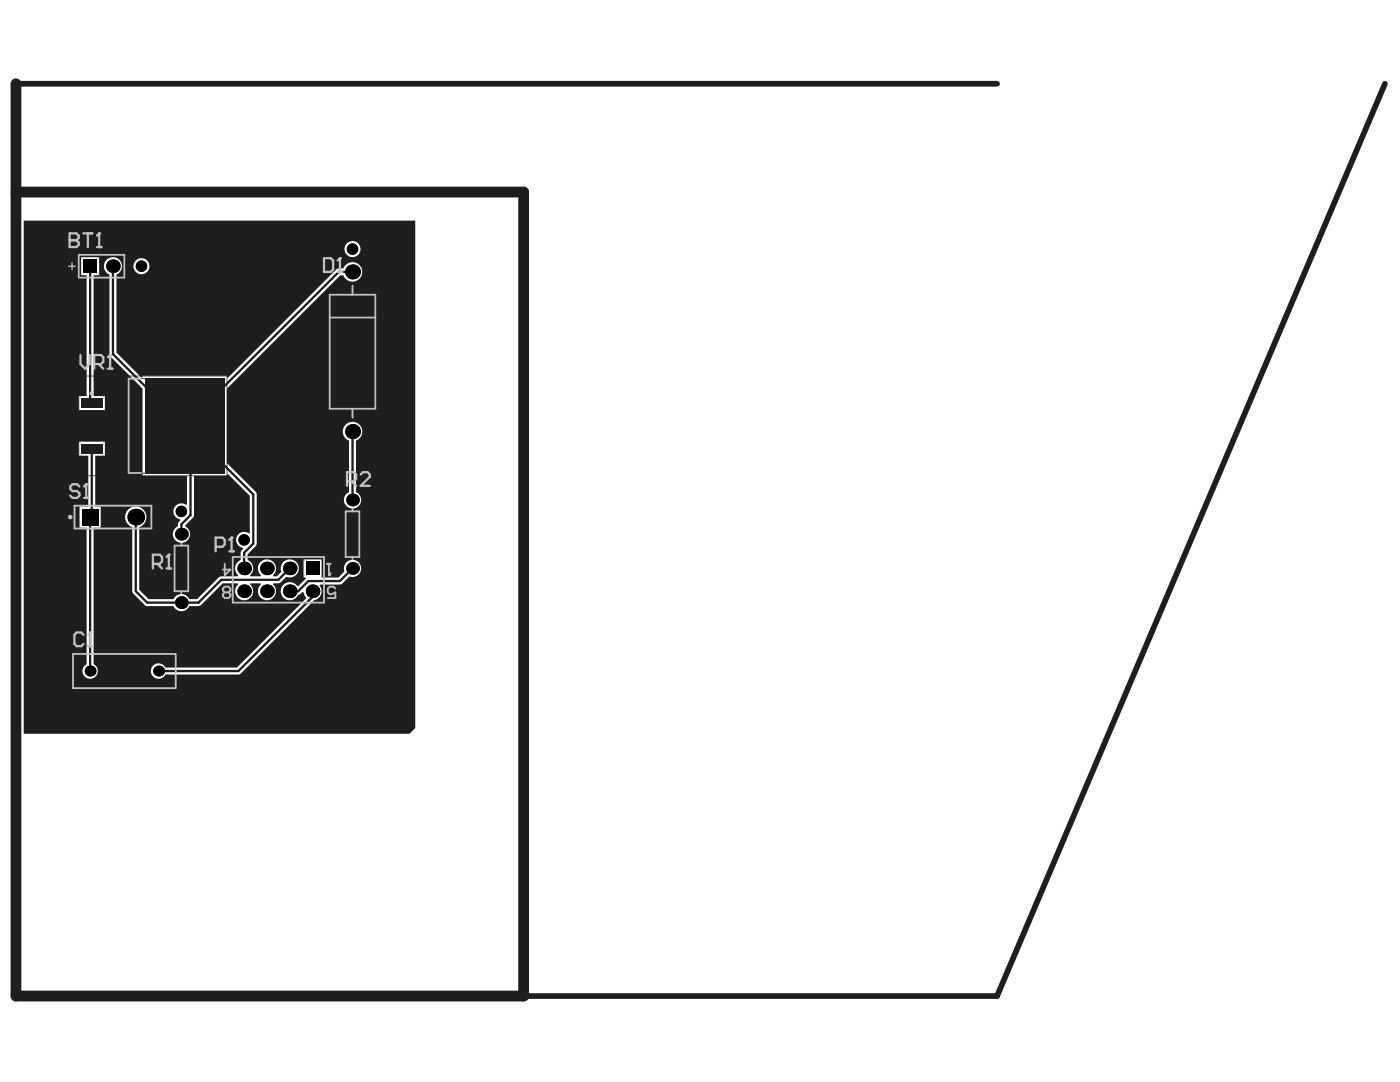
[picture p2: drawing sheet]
<svg xmlns="http://www.w3.org/2000/svg" width="279mm" height="216mm" viewBox="0 0 279 216" stroke-linecap="round" stroke-linejoin="round" font-family="sans-serif">
<path d="M15.7 75h29.6v19.9h-29.6zM25.7 75.5h16.1v18.9h-16.1zM29.6 85h1.8M30.5 84.1v1.8" fill="none" stroke="#5a5a5a" stroke-width=".2"/>
<g fill="#000">
<circle cx="22.5" cy="53.1" r="1.35"/>
<circle cx="28.2" cy="53.1" r="1.14"/>
<circle cx="70.4" cy="49.7" r="1.14"/>
<circle cx="70.4" cy="54.3" r="1.48"/>
<circle cx="70.4" cy="86.1" r="1.48"/>
<circle cx="70.4" cy="99.8" r="1.26"/>
<circle cx="27.1" cy="103.2" r="1.66"/>
<circle cx="36.2" cy="102" r="1.14"/>
<circle cx="36.2" cy="106.6" r="1.26"/>
<circle cx="48.7" cy="107.7" r="1.14"/>
<circle cx="48.7" cy="118" r="1.35"/>
<circle cx="48.7" cy="113.4" r="1.35"/>
<circle cx="53.3" cy="118" r="1.35"/>
<circle cx="53.3" cy="113.4" r="1.35"/>
<circle cx="57.8" cy="113.4" r="1.35"/>
<circle cx="57.8" cy="118" r="1.35"/>
<circle cx="62.4" cy="118" r="1.35"/>
<circle cx="70.4" cy="113.4" r="1.26"/>
<circle cx="18" cy="133.9" r="1.08"/>
<circle cx="31.6" cy="133.9" r="1.08"/>
<circle cx="36.2" cy="120.2" r="1.26"/>
</g>
<g fill="#000">
<path d="M16.6 51.8h2.7v2.7h-2.7z" fill-rule="evenodd"/>
<path d="M16.3 101.5h3.3v3.3h-3.3z" fill-rule="evenodd"/>
<path d="M61 112.1h2.7v2.7h-2.7z" fill-rule="evenodd"/>
</g>
<path d="M4.7 44h78.2v101.3l-1.2 1.1h-77zM68.7 49.7a1.65 1.65 0 0 0 3.3 0 1.65 1.65 0 0 0-3.3 0zM26.6 53.1a1.61 1.61 0 0 0 3.2 0 1.61 1.61 0 0 0-3.2 0zM21.3 51.8a1.8 1.8 0 0 0 .5 3l.1 16.1 6.5 6.6v17.5h8.9v5.6l-.2 .1a1.6 1.6 0 0 0-2.4 .7 1.6 1.6 0 0 0 1.2 2.2l.1 .2a1.1 1.1 0 0 0-.5 1.2 1.72 1.72 0 0 0-.7 2.6 1.72 1.72 0 0 0 2.7 .1 1.72 1.72 0 0 0-.5-2.6v-.3l1.5-1.5 .2-.5v-7.8h6.6v-.3l.2-.1 4.3 4.3v7.4l-.2 .1a1.6 1.6 0 0 0-2.4 .7 1.6 1.6 0 0 0 1.3 2.2v.2l-.5 .8v1.5a1.79 1.79 0 0 0-.5 3v.2l-3.6 .1-4.6 4.4h-1.5a1.7 1.7 0 0 0-1.6-1 1.7 1.7 0 0 0-1.6 1h-4.9l-1.9-1.8v-12.5a2.12 2.12 0 0 0 1-3.3 2.12 2.12 0 0 0-3.4 0 2.12 2.12 0 0 0 1 3.3v13l2.7 2.7h5.5a1.7 1.7 0 0 0 1.6 1.1 1.7 1.7 0 0 0 1.6-1.1h1.8l.5-.2 4.4-4.3h3v.2a1.81 1.81 0 0 0-.1 2.6 1.81 1.81 0 0 0 2.6 0 1.81 1.81 0 0 0-.1-2.6l.1-.2h2l.1 .2a1.81 1.81 0 0 0-.1 2.6 1.81 1.81 0 0 0 2.6 0 1.81 1.81 0 0 0-.1-2.6v-.2l1.3-.1 1.3-1.2a1.81 1.81 0 0 0 2.5-1.5 1.81 1.81 0 0 0-2-2 1.81 1.81 0 0 0-1.4 2.5l-.9 .9h-.8v-.2a1.81 1.81 0 0 0 .1-2.6 1.81 1.81 0 0 0-2.6 0 1.81 1.81 0 0 0 .1 2.6l-.1 .2h-2l-.1-.2a1.79 1.79 0 0 0-.5-3v-1.2l1.6-1.6 .2-.5v-9.9l-.2-.5-5.7-5.7v-14.9l22.6-22.5h.6a1.94 1.94 0 0 0 3 .8 1.94 1.94 0 0 0 0-3.1 1.94 1.94 0 0 0-3 .9h-.9l-.5 .2-21.6 21.6-.2-.1v-.3h-16.9v.3l-.2 .1-5-5v-15.6a1.81 1.81 0 0 0 .8-2.7 1.81 1.81 0 0 0-2.7-.3zM16.2 51.3v3.6h1.1v24.1h-1.6v2.8h5.2v-2.8h-2.2v-24.1h1.1v-3.6zM69 84.7a1.93 1.93 0 0 0 .7 3.2v10.3a1.72 1.72 0 0 0-.7 2.6 1.72 1.72 0 0 0 2.7 0 1.72 1.72 0 0 0-.7-2.6v-10.3a1.94 1.94 0 0 0 1-2.9 1.94 1.94 0 0 0-3-.3zM30.6 132.8a1.54 1.54 0 0 0 .1 2.3 1.54 1.54 0 0 0 2.3-.5l14.8-.1 14.9-14.8a1.79 1.79 0 0 0 1.1-2.8l.1-.3h4.2l1.6-1.6a1.72 1.72 0 0 0 2.4-1.4 1.72 1.72 0 0 0-2-1.9 1.72 1.72 0 0 0-1.3 2.3l-1.3 1.2h-3.3v-3.6h-3.6v3.6h.4l.1 .2-1.5 1.5h-.3a1.81 1.81 0 0 0-2.8-.1 1.81 1.81 0 0 0 .4 2.7 1.81 1.81 0 0 0 2.6-.8l.3-.1 .6-.5 .2 .1 .5 1.2-13.8 13.8h-14.3a1.53 1.53 0 0 0-2.4-.4zM15.7 88.1v2.8h1.9v10.2h-1.7v4.2h1.4v27.2a1.54 1.54 0 0 0-.5 2.4 1.54 1.54 0 0 0 2.4 0 1.54 1.54 0 0 0-.5-2.4v-27.2h1.4v-4.2h-1.1v-10.2h1.9v-2.8z" fill="#1e1e1e"/>
<path d="M18 53.1v27l.3 .3M22.5 53.1v17.6l28 27.9v9.9l-1.8 1.8v3.1M70.4 54.3h-2.8l-30.7 30.7M18.3 89.5v13.3l-.3 .4v30.7M38 86.1v16.7l-1.8 1.8v2M70.4 86.1v13.7M27.1 103.2v14.8l2.3 2.2h10.2l4.6-4.5h11.4l2.2-2.3M62.4 118v1.1l-14.8 14.8h-16M70.4 113.4l-2.6 2.5h-6.3l-2 2.1h-1.7" fill="none" stroke="#1e1e1e" stroke-width=".46"/>
<path d="M199 16.7h-195.8v182h195.8l77.4-182" fill="none" stroke="#1e1e1e" stroke-width=".68"/>
<path d="M3.2 16.7v182h101.3v-160.4h-101.3" fill="none" stroke="#1e1e1e" stroke-width="2.2"/>
<path d="M3.2 16.7h195.8M276.4 16.7l-77.4 182h-195.8v-160.4" fill="none" stroke="#1e1e1e" stroke-width="1.1"/>
<g fill="#000">
<circle cx="22.5" cy="53.1" r="1.35"/>
<circle cx="28.2" cy="53.1" r="1.14"/>
<circle cx="70.4" cy="49.7" r="1.14"/>
<circle cx="70.4" cy="54.3" r="1.48"/>
<circle cx="70.4" cy="86.1" r="1.48"/>
<circle cx="70.4" cy="99.8" r="1.26"/>
<circle cx="27.1" cy="103.2" r="1.66"/>
<circle cx="36.2" cy="102" r="1.14"/>
<circle cx="36.2" cy="106.6" r="1.26"/>
<circle cx="48.7" cy="107.7" r="1.14"/>
<circle cx="48.7" cy="118" r="1.35"/>
<circle cx="48.7" cy="113.4" r="1.35"/>
<circle cx="53.3" cy="118" r="1.35"/>
<circle cx="53.3" cy="113.4" r="1.35"/>
<circle cx="57.8" cy="113.4" r="1.35"/>
<circle cx="57.8" cy="118" r="1.35"/>
<circle cx="62.4" cy="118" r="1.35"/>
<circle cx="70.4" cy="113.4" r="1.26"/>
<circle cx="18" cy="133.9" r="1.08"/>
<circle cx="31.6" cy="133.9" r="1.08"/>
<circle cx="36.2" cy="120.2" r="1.26"/>
</g>
<g fill="#000">
<path d="M16.6 51.8h2.7v2.7h-2.7z" fill-rule="evenodd"/>
<path d="M16.3 101.5h3.3v3.3h-3.3z" fill-rule="evenodd"/>
<path d="M61 112.1h2.7v2.7h-2.7z" fill-rule="evenodd"/>
</g>
<g fill="#1e1e1e">
<path d="M16.2 88.6h4.3v1.9h-4.3z" fill-rule="evenodd"/>
<path d="M16.2 79.5h4.3v1.9h-4.3z" fill-rule="evenodd"/>
<path d="M28.9 75.4h15.9v19.1h-15.9z" fill-rule="evenodd"/>
</g>
<g fill="none" stroke="#c0c0c0" stroke-width=".36">
<path d="M15.7 50.8h9.1v4.6h-9.1zM65.8 58.8h9.1v22.8h-9.1zM70.4 57v1.8M28.2 75.6h-2.5v18.8h2.5M65.8 63.4h9.1M70.4 81.6v1.8M14.9 100.9h15.3v4.6h-15.3zM34.8 108.9h2.8v9.1h-2.8zM36.2 108.5v.4M36.2 118v.4M46.4 111.1h18.3v9.1h-18.3zM65.3 112.5h.7"/>
<path d="M65.6 112.5v2.3M69 102h2.7v9.1h-2.7zM70.4 101.6v.4M70.4 111.1v.5M14.6 130.5h20.5v6.8h-20.5z"/>
</g>
<path d="M13.7 53.1h1.4M14.4 52.4v1.4" fill="none" stroke="#c0c0c0" stroke-width=".27"/>
<circle cx="65.6" cy="114.8" r=".18" fill="#c0c0c0"/>
<path d="M44.9 118.2l-.4 .4v.4l.4 .3h.7l.4-.3v-.4l-.4-.4M44.9 118.2l-.4-.4v-.4l.4-.3h.7l.4 .3v.4l-.4 .4M44.9 118.2h.7M44.9 112.5v2.3l1.1-1.2h-1.5M66 114.4l-.4 .4M66.9 117.4l-.3-.3h-.8l-.4 .3v.8l.4 .4h.4l.7-.4v1.1h-1.5" fill="none" stroke="#c0c0c0" stroke-width=".36"/>
<path d="M64.7 51.5h1.3l.5 .5v1.8l-.5 .5h-1.3zM67.4 54.3h.9M67.8 51.5v2.8M69.3 96h1.3l.5-.4v-.9l-.5-.5h-1.3v2.7M70.2 96l.9 .9M72 94.7l.4-.5h1l.4 .5v.4l-1.8 1.8h1.8" fill="none" stroke="#c0c0c0" stroke-width=".46"/>
<circle cx="67.8" cy="51.5" r=".23" fill="#c0c0c0"/>
<path d="M67.8 51.5l-.4 .5M16.1 70.8v1.9l.9 .9 .9-.9v-1.9M18.8 72.7h1.4l.4-.5v-.9l-.4-.5h-1.4v2.8M19.7 72.7l.9 .9M21.5 73.6h.9M22 70.8v2.8" fill="none" stroke="#c0c0c0" stroke-width=".46"/>
<circle cx="22" cy="70.8" r=".23" fill="#c0c0c0"/>
<path d="M13.9 46.6v2.7h1.4l.4-.5v-.4l-.4-.5h-1.4M22 70.8l-.5 .5" fill="none" stroke="#c0c0c0" stroke-width=".46"/>
<circle cx="13.9" cy="47.9" r=".23" fill="#c0c0c0"/>
<path d="M13.9 46.6h1.4l.4 .4v.5l-.4 .4h-1.4M16.6 46.6h1.8M17.5 46.6v2.7M19.4 49.3h.9M19.8 46.6v2.7" fill="none" stroke="#c0c0c0" stroke-width=".46"/>
<circle cx="19.8" cy="46.6" r=".23" fill="#c0c0c0"/>
<path d="M19.8 46.6l-.4 .4M43 109.1h1.4l.5-.5v-.9l-.5-.4h-1.4v2.7M45.8 110h.9M46.2 107.3v2.7" fill="none" stroke="#c0c0c0" stroke-width=".46"/>
<circle cx="46.2" cy="107.3" r=".23" fill="#c0c0c0"/>
<path d="M46.2 107.3l-.4 .4M16.7 126.7l-.5-.5h-.9l-.5 .5v1.8l.5 .4h.9l.5-.4M17.6 128.9h.9M18 126.2v2.7" fill="none" stroke="#c0c0c0" stroke-width=".46"/>
<circle cx="18" cy="126.2" r=".23" fill="#c0c0c0"/>
<path d="M15.8 97.1l-.4-.5h-.9l-.5 .5v.4l.5 .5h.9l.4 .4v.5l-.4 .5h-.9l-.5-.5M16.8 99.4h.9M17.2 96.6v2.8M18 126.2l-.4 .5" fill="none" stroke="#c0c0c0" stroke-width=".46"/>
<circle cx="17.2" cy="96.6" r=".23" fill="#c0c0c0"/>
<path d="M17.2 96.6l-.4 .5M30.5 112.5h1.4l.4-.4v-1l-.4-.4h-1.4v2.7M31.4 112.5l.9 .9M33.2 113.4h.9M33.7 110.7v2.7" fill="none" stroke="#c0c0c0" stroke-width=".46"/>
<circle cx="33.7" cy="110.7" r=".23" fill="#c0c0c0"/>
<path d="M33.7 110.7l-.5 .4" fill="none" stroke="#c0c0c0" stroke-width=".46"/>
<g fill="none" stroke="#c0c0c0" stroke-width=".45">
<circle cx="18.3" cy="78.5" r=".22"/>
<circle cx="14" cy="103.2" r=".22"/>
</g>
</svg>
